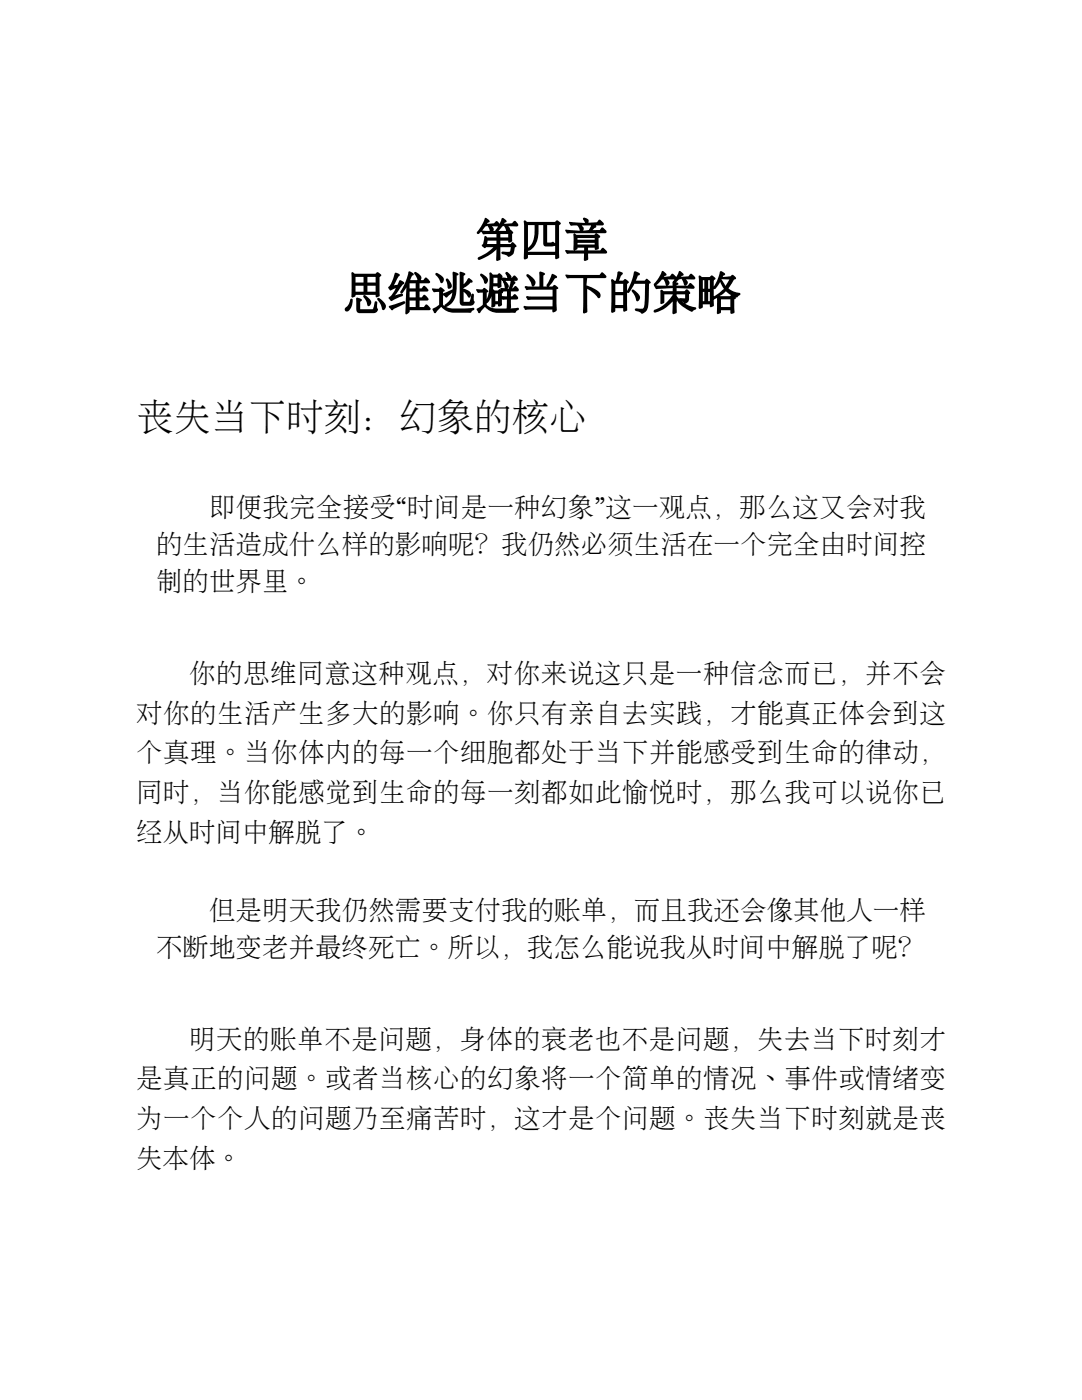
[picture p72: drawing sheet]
<svg xmlns="http://www.w3.org/2000/svg" width="216mm" height="279mm" viewBox="0 0 216 279" stroke-linecap="round" stroke-linejoin="round" font-family="sans-serif">
<defs><g id="words">
<text font-size="7.5" x="27.2" y="86">丧失当下时刻：幻象的核心</text>
<g font-size="5.3">
<text x="41.7" y="103.2">即便我完全接受“时间是一种幻象”这一观点，那么这又会对我</text>
<text x="31.1" y="110.6">的生活造成什么样的影响呢？我仍然必须生活在一个完全由时间控</text>
<text x="31.1" y="118">制的世界里。</text>
<text x="37.7" y="136.3">你的思维同意这种观点，对你来说这只是一种信念而已，并不会</text>
<text x="27.2" y="144.2">对你的生活产生多大的影响。你只有亲自去实践，才能真正体会到这</text>
<text x="27.2" y="152.1">个真理。当你体内的每一个细胞都处于当下并能感受到生命的律动，</text>
<text x="27.2" y="160.1">同时，当你能感觉到生命的每一刻都如此愉悦时，那么我可以说你已</text>
<text x="27.2" y="168">经从时间中解脱了。</text>
<text x="41.7" y="183.6">但是明天我仍然需要支付我的账单，而且我还会像其他人一样</text>
<text x="31.1" y="191">不断地变老并最终死亡。所以，我怎么能说我从时间中解脱了呢？</text>
<text x="37.7" y="209.3">明天的账单不是问题，身体的衰老也不是问题，失去当下时刻才</text>
<text x="27.2" y="217.2">是真正的问题。或者当核心的幻象将一个简单的情况、事件或情绪变</text>
<text x="27.2" y="225.2">为一个个人的问题乃至痛苦时，这才是个问题。丧失当下时刻就是丧</text>
<text x="27.2" y="233.1">失本体。</text>
</g>
</g></defs>
<g fill="#000">
<path d="M70.1 54.4l.3-.1 .4 .3h4.1l.2-.2a.82 .82 0 0 1 1 .6l-.4 .3v2.8a.95 .95 0 0 1-.1 1.1l-.5 .2-.2-.6h-4v.2a.41 .41 0 0 1-.4 .4 .41 .41 0 0 1-.4-.6zM73.3 57v1.2h1.6v-1.2zM70.9 57v1.2h1.6v-1.2zM70.9 55.3v1.1h1.6v-1.1zM73.3 55.3v1.1h1.6v-1.1zM70 59.6h.3a2.28 2.28 0 0 1-1 2.6 .5 .5 0 0 1-.5-.5 .5 .5 0 0 1 .4-.5l.4-.6zM72.5 58.9a1.93 1.93 0 0 1 1.5 1.1 .71 .71 0 0 1-.6 1.1l-.5-1.3a.69 .69 0 0 1-.4-.9zM75.3 59.5a2.08 2.08 0 0 1 1.5 1 .75 .75 0 0 1 .2 .8 .75 .75 0 0 1-.7 .5l-.1-.1a3.4 3.4 0 0 0-.9-1.9zM71.1 59.5l.3-.1 .8 .4-.3 .5v1.4h2.5l.5-1.6 .4 .2-.1 1a.75 .75 0 0 1 .1 .8 .75 .75 0 0 1-.8 .4h-2.6a.69 .69 0 0 1-.8-.8zM82.7 54.3a1.2 1.2 0 0 1 1.2 1.6l-.2 .3-.4-.2-.2-.7-.4-.6zM81.5 54.2l.6 .1 .5 .5-.3 .2-.5 .9h2.7l.5-.5 .8 .9-.3 .2h-1.8v1.1h.4l.6-.6 .8 1-.3 .2h-1.5v1.2l.5-.1 .5-.5 .8 1-.3 .2h-1.5v1.3h.9l.5-.5 .8 .7-.1 .3-4.1 .1v.4a.66 .66 0 0 1-.8 .4l.2-5.8 .2 .1-.4 .7a1.16 1.16 0 0 1-.8 .9l-.2-.2v-.3a11.1 11.1 0 0 0 1.6-3.9zM81.7 60v1.3h1.2v-1.3zM81.7 58.2v1.2h1.2v-1.2zM81.7 56.5v1.1h1.2v-1.1zM78.8 54.5a.69 .69 0 0 1 .9 .5l-.3 .4-1 1.8-.1-.1 .5-.2a.55 .55 0 0 0 .7-.5l.3-.5 .7 .4 .2 .2-.6 .6-1.5 2.1-.2-.1 1.6-.5 .3 .1 .1 .3-2.3 1.1-.6-.7a3.4 3.4 0 0 0 1.5-1.9l-.9 .4a.5 .5 0 0 1-.5-.7l.6-.9zM77.7 61.1l2.9-1 .2 .2-.2 .4-2.3 1.2-.4-.3a.36 .36 0 0 1-.2-.5zM89 55.6h.2a1.8 1.8 0 0 1 .9 1.8 .43 .43 0 0 1-.6 .2 .43 .43 0 0 1-.2-.6l-.3-1.2zM90.3 54.3h.3l.9 .4v.1l-.4 .2v.6a8.1 8.1 0 0 1-.5 4.3 2.58 2.58 0 0 1-1.8 1.4 .3 .3 0 0 1 .1-.6 3 3 0 0 0 1.4-2.5h.1l-1.3 1.2-.8-.7 2-1zM86.9 54.6l.1-.1a1.97 1.97 0 0 1 1.6 1.3l-.2 .6-.4 .1-.7-1.2a.66 .66 0 0 1-.4-.7zM86.3 57.6h1.2l.5-.3 .7 .6-.3 .3v2.6a2.3 2.3 0 0 0 2.1 .8l3.9-.2 .3 .2-.3 .3a1.44 1.44 0 0 1-1.6 .5h-2.2a2.92 2.92 0 0 1-2.5-1.3l-1.2 1.4h-.3l-.3-.9 1.3-.8v-2.5h-.4a.61 .61 0 0 1-.7 0 .61 .61 0 0 1-.2-.7zM91.7 54.3l.3-.1 .8 .4-.3 .5v1.6l1-1.2a.88 .88 0 0 1 .8 .8l-.5 .1-.9 .8-.5 .3v-.1l.1-.1-.2 .4 .1-.1a1.59 1.59 0 0 1 1.6 1.2l-.2 .5-.3 .1-1-1.2v2h1.2l.5-1.6 .4 .2-.1 1a.75 .75 0 0 1 .1 .9 .75 .75 0 0 1-.8 .3h-1.3a.69 .69 0 0 1-.8-.8zM97.7 54.4h.3l.4 .4h.9a.56 .56 0 0 1 .6-.2 .56 .56 0 0 1 .4 .6l-.3 .2v1.4a.5 .5 0 0 1-.1 .6 .5 .5 0 0 1-.6 0v-.2h-.9v.3a4.4 4.4 0 0 1-1.2 3l-.3-.2a11.9 11.9 0 0 0 .8-5.9zM98.5 55.4l-.1 1.1h.9v-1.1zM98.1 57.8l.2-.1 .4 .3h.7a.56 .56 0 0 1 .6-.2 .56 .56 0 0 1 .4 .5l-.3 .2 .1 2a.5 .5 0 0 1-.2 .6 .5 .5 0 0 1-.6 0v-.4h-.6v.4l-.4 .2h-.3zM98.8 58.6v1.5h.6v-1.5zM100.9 54.3h.2a1.29 1.29 0 0 1 .9 1.2l-.1 .1 .3-.1 .4-.5a.91 .91 0 0 1 .7 .9l-.3 .2h-2.1a.61 .61 0 0 1-.7 0 .61 .61 0 0 1-.2-.7l1.4 .2-.2-.1-.4-.9zM100.4 56l.2-.1a1.15 1.15 0 0 1 .8 1.6l-.3 .2-.3-.1-.4-1.3zM99.9 57.5l1.7 .1 .3-1.4a.58 .58 0 0 1 1 .2l-.7 1.1 .2 .1 .4-.5a.91 .91 0 0 1 .7 .9l-.3 .2h-1.3v.9l.3 .1 .4-.5a.91 .91 0 0 1 .7 .9l-.3 .2h-1.1l.1 .8a.77 .77 0 0 1-.6 1.1l-.3-.1 .1-1.8h-.3a.61 .61 0 0 1-.7 0 .61 .61 0 0 1-.2-.7h1.2v-.9h-.3a.61 .61 0 0 1-.7 0 .61 .61 0 0 1-.3-.7zM95.8 54.7l.1-.1a1.38 1.38 0 0 1 1.3 1.7l-.2 .3h-.3l-.5-1.2a.64 .64 0 0 1-.4-.7zM95.1 57.7l1.2 .1 .4-.4 .7 .7-.3 .3v2.4a2.32 2.32 0 0 0 2.2 .8l4.1-.2 .1 .4-.2 .1a1.52 1.52 0 0 1-1.6 .5h-2.3a3 3 0 0 1-2.6-1.3l-1 1.4h-.3l-.4-.9 1.2-.8v-2.4h-.3a.61 .61 0 0 1-.7 0 .61 .61 0 0 1-.2-.7zM105.1 54.8l.1-.1a2.41 2.41 0 0 1 1.7 1.8l-.3 .5-.4 .1-.4-1-.7-1zM110.1 54.7h.2l.7 .3 .1 .4-.4 .2-1.1 1.5a.3 .3 0 0 1-.3 .2 .3 .3 0 0 1-.2-.2zM104.8 57.1l2.8 .1v-2.7l.1-.3 1 .4-.3 .5v2.1h1.8l.2-.2a.78 .78 0 0 1 1 .6l-.4 .2 .1 3.2a.9 .9 0 0 1-.4 1.3h-.4l-.1-.1v-.4h-5.2a.69 .69 0 0 1-.5-.7h5.7l.1-1.3-4.8 .1a.69 .69 0 0 1-.5-.8l5.3 .1v-1.4l-5.1 .1a.69 .69 0 0 1-.4-.8zM112.9 54.8l6.7 .1 .3-.4 .3-.2 .7 .7 .1 .3-.3 .2h-3.5l-.2 1.6v-.2l.8 .4a2.72 2.72 0 0 1 2 1.6v.2a.34 .34 0 0 1-.5 .4l-.9-1-1.2-.9v3.9a.72 .72 0 0 1-.6 1l-.2-.1-.1-.2 .1-6.7h-2.6a.62 .62 0 0 1-.7 0 .62 .62 0 0 1-.2-.7zM123.3 54.3a.75 .75 0 0 1 1 .4l-.4 .4-.4 .9h.8l.2-.2a.82 .82 0 0 1 1 .6l-.5 .2 .1 4.3a.95 .95 0 0 1-.1 1.1l-.5 .2-.2-.7h-1.5a.57 .57 0 0 1-.1 .7 .57 .57 0 0 1-.7 .1l-.1-6.5 .3-.1 .7 .4h-.1zM122.8 58.9v2h1.5v-2zM122.8 56.6v1.7h1.5v-1.7zM126.5 54.2a1.04 1.04 0 0 1 1.2 .6 .98 .98 0 0 0-.7 1l-.1 .2h1.8l.4-.4 .7 .6v.3l-.3 .2v2.7a3.8 3.8 0 0 1-.7 2.9l-.8 .3-.4-.4-.8-.2-.1-.2 .1-.2a1.96 1.96 0 0 0 1.6-.2l.2-1.2 .1-3.6h-2.1l-1 1.7-.2 .2-.3-.3 1-2.3zM126.1 57.8a2.06 2.06 0 0 1 1.5 1.2 .72 .72 0 0 1-.6 1.1l-.5-1.4a.73 .73 0 0 1-.4-.9zM132.1 54.1h.1l.6 .4a.35 .35 0 0 1 .1 .4 .35 .35 0 0 1-.3 .2l-.2 .2h-.1l1.4-.2 .5-.5 .5 .5a.43 .43 0 0 1 .2 .6l-1.7 .1a.62 .62 0 0 1 .4 .7 .62 .62 0 0 1-.7 .5l-.4-1.1-.4-.1-1.2 1.2h-.3a.27 .27 0 0 1-.2-.2 .27 .27 0 0 1 .2-.2l.9-1.3zM130.6 56.9l3.6 .1v-.8h.3v.1l-.2-.1 .8-1.1 .4-1a.79 .79 0 0 1 .8 .9l-.6 .3 1.7-.2 .4-.5 .7 .5a.43 .43 0 0 1 .1 .6h-1.8a.62 .62 0 0 1 .4 .8 .62 .62 0 0 1-.6 .4l-.6-1.1 .1-.2-.6 .2-.8 .7-.1-.1 .2-.1a.42 .42 0 0 1 .6 .4l-.5 .2 2.3 .1 .5-.5 .4 .2 .5 .5-.1 .4h-.2l-3.4-.1h.1v.6h1.6l.2-.3 .3-.1 .6 .6v.3l-.2 .2a1.78 1.78 0 0 1-.2 1.4 .53 .53 0 0 1-.5 .4 .53 .53 0 0 1-.5-.3l-.7-.3-.1-.3 .1-.2 1.2 .1-.1-.9h-1.7v.3a5.8 5.8 0 0 0 3.9 2.4v.3l-.8 .5a5.7 5.7 0 0 1-3.3-2.7l.2 .9-.2-1v.2l.1-.2 .1 .2v2a.72 .72 0 0 1-.5 1.1h-.2l-.1-.3v-2.5l.2-.5 .1 .2 .1-.1a6.6 6.6 0 0 1-4 2.9l-.2-.3 .1-.2a6.6 6.6 0 0 0 3.7-3.2h-1.6v1.6l-.2 .2-.5 .2-.1-.3v-2.5l.3-.1 .3 .3h1.8v-.5l.2-.1-2.8 .1a.62 .62 0 0 1-.8 0 .62 .62 0 0 1-.2-.7zM139.4 55.1l.3-.1 .4 .3h1.5l.2-.2a.82 .82 0 0 1 1 .6l-.5 .2 .1 4.1a.95 .95 0 0 1-.1 1.1l-.5 .2-.2-.6h-1.4a.55 .55 0 0 1-.1 .7 .55 .55 0 0 1-.7 .1zM140.2 58.3v1.8h.3v-1.8zM141.3 58.3v1.8h.3v-1.8zM140.2 55.9v1.7h.3v-1.7zM141.3 55.9v1.7h.3v-1.7zM143.7 54.2h.3l.7 .4-.1 .3-.2 .1-.2 .4-.2-.1 1.8-.1 .2-.3a.66 .66 0 0 1 .8 .8l-.4 .1-1 1.7a3.6 3.6 0 0 0 2.3 1v.3l-.7 .6a4.6 4.6 0 0 1-2.2-1.3l-1.3 1 2.2 .1 .1-.3 .3-.1 .6 .4 .1 .3-.3 .3v2.6l-.6 .2-.2-.7h-1.8v.4a.41 .41 0 0 1-.5 .4 .41 .41 0 0 1-.3-.6v-2.6l-.8 .2a.29 .29 0 0 1-.1-.2 .29 .29 0 0 1 .1-.3l2.3-1.6-.1 .1-.3-.4-.5-1.1-.9 1.4-.3 .1-.2-.2 .9-1.9zM143.9 59.7v1.6h1.8v-1.6zM143.9 55.7l.9 1.5v-.2l.7-1.2z"/>
<path d="M96.8 43.5a.76 .76 0 0 1 .8 .9h-.2l-.3 .3h-.1l1.6-.1 .4-.5a.79 .79 0 0 1 .6 1h-1.5a.59 .59 0 0 1 .4 .7 .59 .59 0 0 1-.6 .5l-.6-1.1 .1-.2a1.59 1.59 0 0 0-1.2 1l-.6 .6h-.4l-.1-.2 .9-1.2zM100.1 43.5a.75 .75 0 0 1 .9 .9l-.6 .3 1.7-.1 .5-.5 .6 .4a.42 .42 0 0 1 .1 .6h-2a.53 .53 0 0 1 .4 .7 .53 .53 0 0 1-.7 .3l-.4-.9 .1-.2-.5 .2-1 1.1-.4-.2 .9-1.4zM96.1 46l5.3 .1a.56 .56 0 0 1 .6-.2 .56 .56 0 0 1 .4 .5l-.2 .2v1.1a.5 .5 0 0 1-.2 .6 .5 .5 0 0 1-.6 0v-.3h-1.6v.7h2.1l.4-.4 .8 .8-.2 .2h-.3l.1 .2a1.51 1.51 0 0 1-1.3 1.7l-.5-.3-.8-.4 .1-.3 .9 .1a.5 .5 0 0 0 .6 0 .5 .5 0 0 0 .2-.6v-.4h-2.1l.1 1.7a.72 .72 0 0 1-.6 1.1h-.2l-.1-.3 .1-2a7.7 7.7 0 0 1-3.7 2l-.1-.2 .2-.3a8.3 8.3 0 0 0 2.9-2h-1.4a.46 .46 0 0 1-.6 .1 .46 .46 0 0 1-.1-.6l.5-1.7 .4 .3h1.9v-.7h-2a.61 .61 0 0 1-.8 0 .61 .61 0 0 1-.2-.7zM97.3 48l-.1 .7h1.9v-.7zM99.8 46.7v.7h1.6v-.7zM104.5 44.1l.3-.1 .4 .3h5.5l.3-.2a.82 .82 0 0 1 .9 .6l-.4 .2 .1 5.6a.95 .95 0 0 1-.2 1.1l-.5 .1-.1-.1v-.7h-5.5a.55 .55 0 0 1-.1 .7 .55 .55 0 0 1-.7 0zM105.4 44.9l-.1 5.3h5.5v-5.3h-1.6l-.1 3.6 .6-.1a.95 .95 0 0 1 1.2 .3v.3l-.6 .2h-1.4l-.3-.2-.2-.4v-3.7h-.9v1.3a4 4 0 0 1-2 3.9 .31 .31 0 0 1-.3-.5 3.7 3.7 0 0 0 1.5-3.4v-1.3zM113.6 44.3l3.3 .2h-.2l-.4-.8 .1-.2a.75 .75 0 0 1 .8 .2 .75 .75 0 0 1 .2 .8h-.1l1.8-.1 .3-.5 .3-.1 .7 .6 .1 .4-.3 .2h-5.6a.62 .62 0 0 1-.8 0 .62 .62 0 0 1-.2-.7zM112.9 45.8l2.9 .3-.1-.1-.4-.9v-.3a.94 .94 0 0 1 .9 .3 .94 .94 0 0 1 .1 1h-.1l1.3-.2 .5-1.1a.6 .6 0 0 1 .6 0 .6 .6 0 0 1 .4 .5l-.8 .6h1.5l.3-.4 .2-.1 .7 .6 .1 .3-.3 .2h-6.9a.62 .62 0 0 1-.7 0 .62 .62 0 0 1-.2-.7zM114.4 46.7l.3-.1 .3 .3h3.7l.1-.2 .2-.1 .7 .5v.3l-.3 .1 .1 2.2-.7 .2-.1-.5h-1.4v.6h2.5l.3-.4 .2-.2 .7 .7 .1 .3-.3 .2h-3.5l.1 1a.68 .68 0 0 1-.8 .5l-.1-.3v-1.2h-2.7a.62 .62 0 0 1-.7 0 .62 .62 0 0 1-.2-.7l3.7 .1v-.6h-1.4v.2a.41 .41 0 0 1-.4 .4 .41 .41 0 0 1-.4-.6zM115.2 48.5v.3h3.5v-.3zM115.2 47.5v.3h3.5v-.3z"/>
</g>
<use href="#words"/>
</svg>
